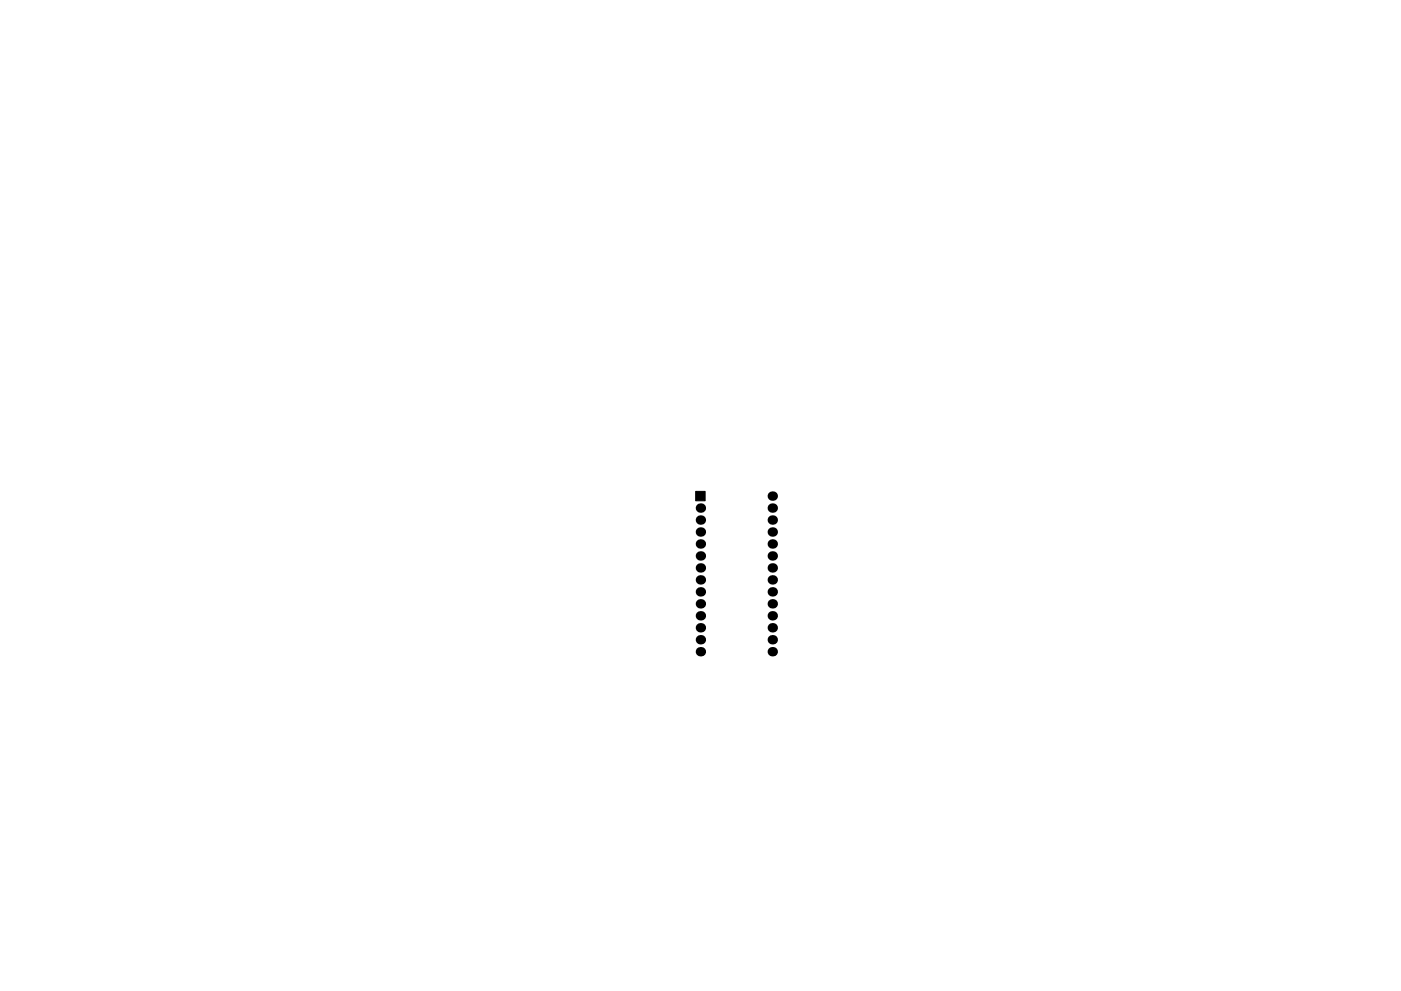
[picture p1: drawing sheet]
<svg xmlns="http://www.w3.org/2000/svg" width="297mm" height="210mm" viewBox="0 0 297 210" stroke-linecap="round" stroke-linejoin="round" font-family="sans-serif">
<path d="M147.5 104.3h2v2h-2z" fill="#000" stroke="#000" stroke-width=".21"/>
<g fill="#000">
<circle cx="148.5" cy="107.8" r="1"/>
<circle cx="148.5" cy="118" r="1"/>
<circle cx="148.5" cy="110.3" r="1"/>
<circle cx="148.5" cy="115.4" r="1"/>
<circle cx="148.5" cy="112.9" r="1"/>
<circle cx="163.7" cy="118" r="1"/>
<circle cx="163.7" cy="112.9" r="1"/>
<circle cx="163.7" cy="107.8" r="1"/>
<circle cx="163.7" cy="115.4" r="1"/>
<circle cx="163.7" cy="105.3" r="1"/>
<circle cx="163.7" cy="110.3" r="1"/>
<circle cx="148.5" cy="138.3" r="1"/>
<circle cx="148.5" cy="120.5" r="1"/>
<circle cx="148.5" cy="123" r="1"/>
<circle cx="148.5" cy="125.6" r="1"/>
<circle cx="148.5" cy="133.2" r="1"/>
<circle cx="148.5" cy="130.7" r="1"/>
<circle cx="148.5" cy="135.7" r="1"/>
<circle cx="148.5" cy="128.1" r="1"/>
<circle cx="163.7" cy="138.3" r="1"/>
<circle cx="163.7" cy="133.2" r="1"/>
<circle cx="163.7" cy="135.7" r="1"/>
<circle cx="163.7" cy="130.7" r="1"/>
<circle cx="163.7" cy="123" r="1"/>
<circle cx="163.7" cy="125.6" r="1"/>
<circle cx="163.7" cy="120.5" r="1"/>
<circle cx="163.7" cy="128.1" r="1"/>
</g>
</svg>
